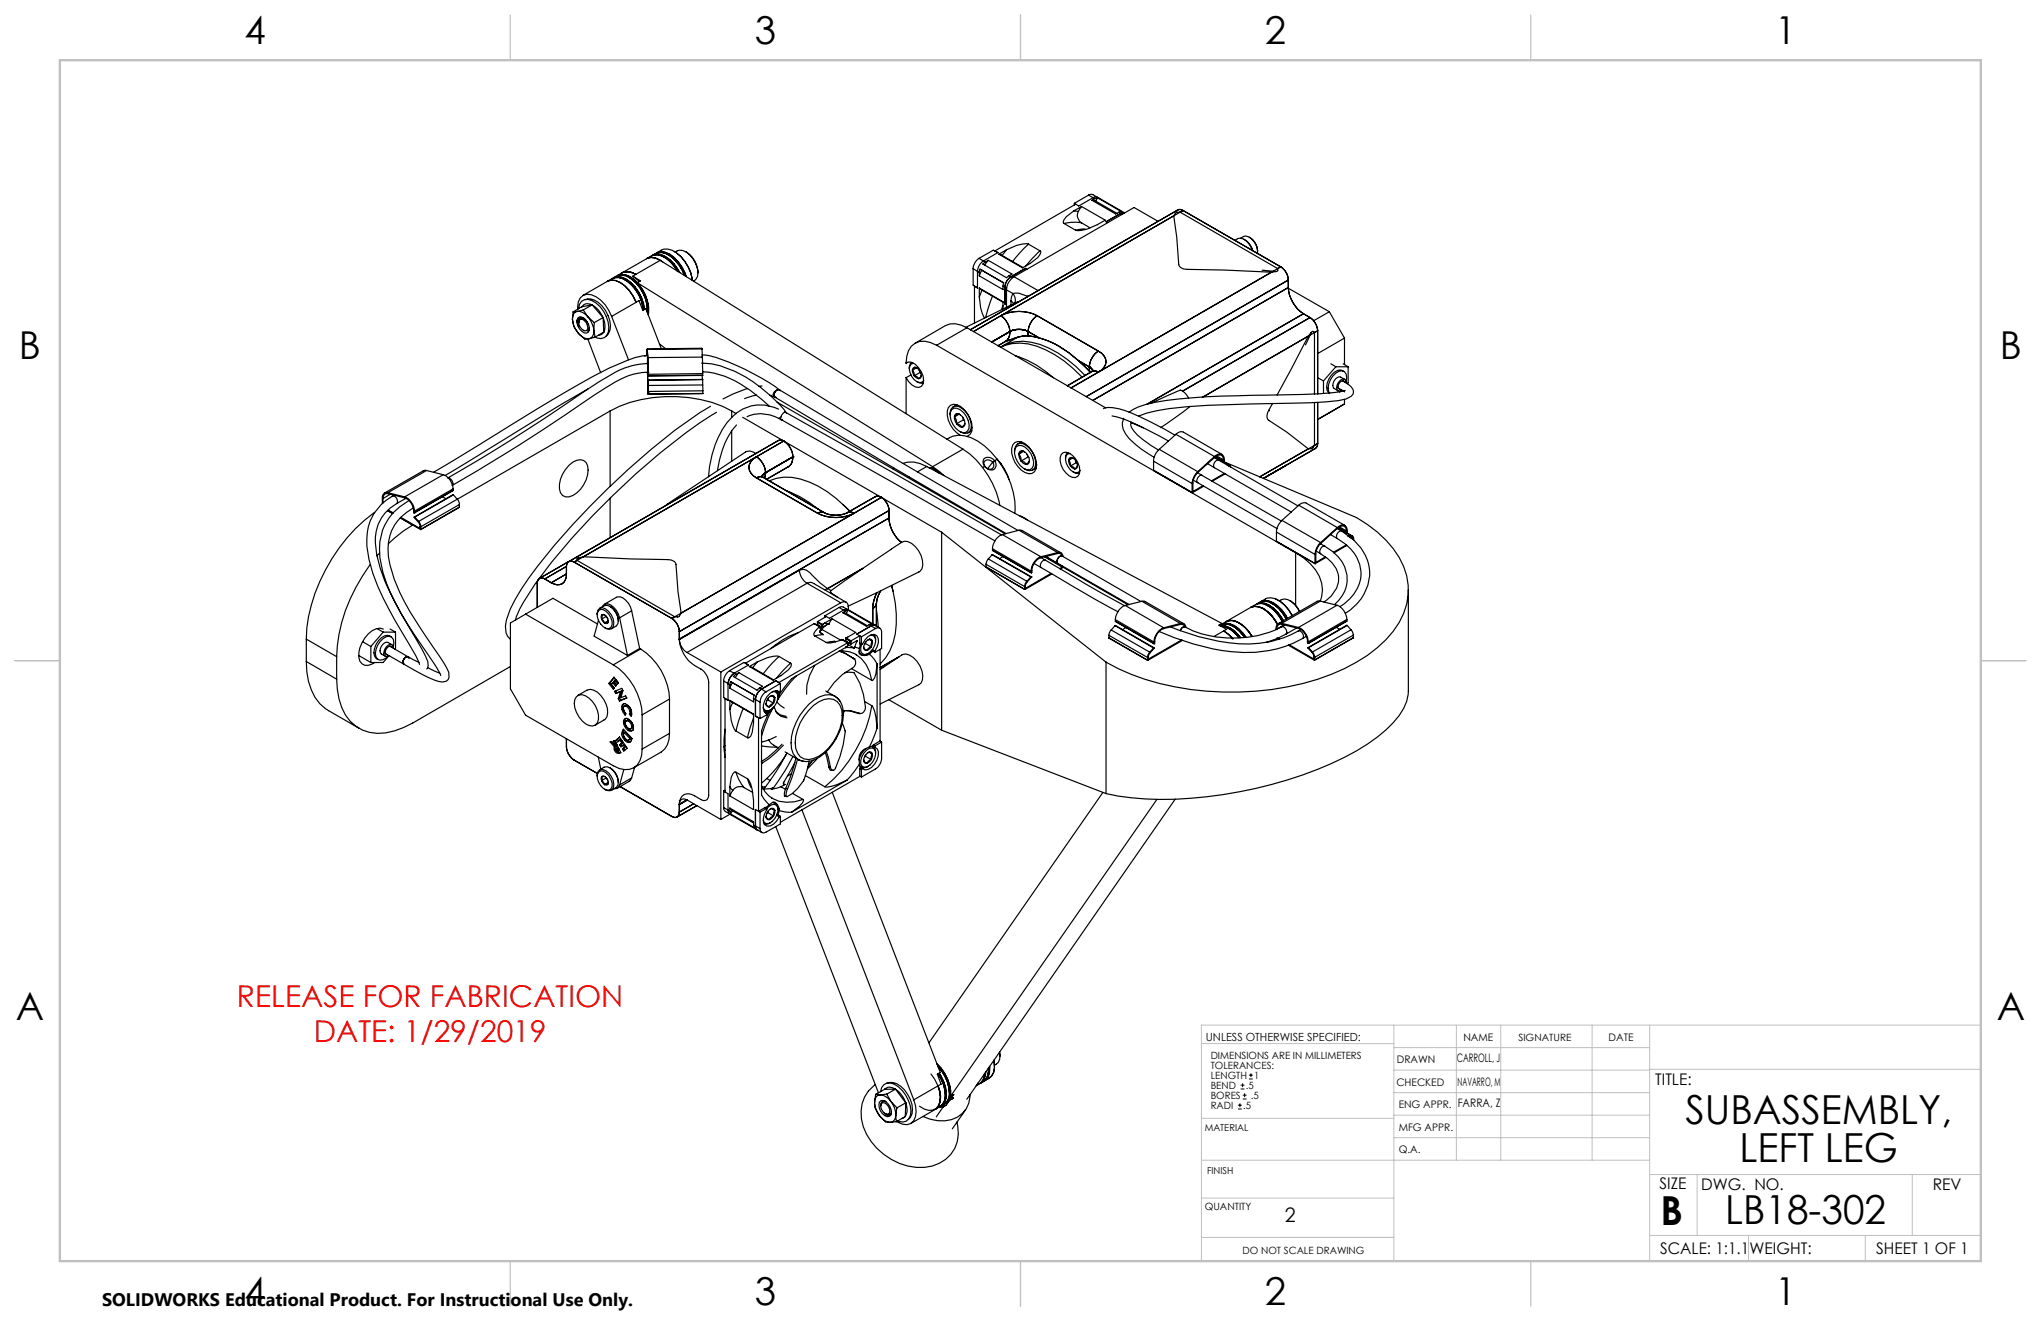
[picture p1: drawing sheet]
<svg xmlns="http://www.w3.org/2000/svg" width="432mm" height="279mm" viewBox="0 0 432 279" stroke-linecap="round" stroke-linejoin="round" font-family="sans-serif">
<defs><g id="words">
<g font-size="8.5">
<text x="356.6" y="237.7">SUBASSEMBLY,</text>
<text x="368" y="245.8">LEFT LEG</text>
<text x="351.3" y="259">B</text>
<text x="365" y="258.9">LB18-302</text>
</g>
<g font-size="8.1">
<text x="51.7" y="9.3">4</text>
<text x="159.7" y="9.3">3</text>
<text x="267.6" y="9.3">2</text>
<text x="375.6" y="9.3">1</text>
<text x="4" y="76">B</text>
<text x="423.1" y="76">B</text>
<text x="3.3" y="215.7">A</text>
<text x="422.4" y="215.7">A</text>
<text x="51.7" y="276">4</text>
<text x="159.7" y="276">3</text>
<text x="267.6" y="276">2</text>
<text x="375.6" y="276">1</text>
</g>
<g font-size="6.3" fill="#f00">
<text x="50.1" y="213.1">RELEASE FOR FABRICATION</text>
<text x="66.4" y="220.4">DATE: 1/29/2019</text>
</g>
<text font-size="4.2" x="271.8" y="258.5">2</text>
<text font-size="3.8" x="21.6" y="276.3">SOLIDWORKS Educational Product. For Instructional Use Only.</text>
<g font-size="3.4">
<text x="350.2" y="229.5">TITLE:</text>
<text x="351.1" y="251.6">SIZE</text>
<text x="359.9" y="251.6">DWG. NO.</text>
<text x="408.9" y="251.7">REV</text>
<text x="351.2" y="265.2">SCALE: 1:1.1</text>
<text x="370.1" y="265.3">WEIGHT:</text>
<text x="396.9" y="265.2">SHEET 1 OF 1</text>
</g>
<g font-size="2.5">
<text x="308.2" y="224.7">CARROLL, J</text>
<text x="308.4" y="229.6">NAVARRO, M</text>
<text x="308.4" y="234.2">FARRA, Z</text>
</g>
<text font-size="2.4" x="255.1" y="220.1">UNLESS OTHERWISE SPECIFIED:</text>
<g font-size="2.2">
<text x="309.6" y="220.2">NAME</text>
<text x="340.3" y="220.2">DATE</text>
<text x="295.5" y="224.9">DRAWN</text>
<text x="295.4" y="229.8">CHECKED</text>
<text x="295.9" y="239.1">MFG APPR.</text>
<text x="295.9" y="234.4">ENG APPR.</text>
<text x="295.9" y="243.9">Q.A.</text>
</g>
<g font-size="2.1">
<text x="321.2" y="220.2">SIGNATURE</text>
<text x="256.1" y="224">DIMENSIONS ARE IN MILLIMETERS</text>
<text x="256.1" y="226.1">TOLERANCES:</text>
<text x="256.1" y="228.2">LENGTH</text>
<text x="256.1" y="230.3">BEND</text>
<text x="256.1" y="232.4">BORES</text>
<text x="263.6" y="230.3">.5</text>
<text x="264.6" y="232.4">.5</text>
<text x="265.3" y="228.2">1</text>
<text x="256.1" y="234.5">RADI</text>
<text x="263" y="234.5">.5</text>
<text x="254.9" y="255.9">QUANTITY</text>
<text x="262.9" y="265.2">DO NOT SCALE DRAWING</text>
</g>
<g font-size="2">
<text x="254.9" y="239.1">MATERIAL</text>
<text x="255.4" y="248.3">FINISH</text>
</g>
</g></defs>
<path d="M261.9 234.6h.8M261.9 233.8h.8M262.3 233.4v.8M262.5 230.3h.8M262.5 229.5h.8M262.9 229.1v.8M262.9 232.4h.8M262.9 231.6h.8M263.3 231.2v.9M264.2 228.2h.8M264.2 227.4h.8M264.7 227v.8" fill="none" stroke="#000" stroke-width=".21"/>
<g fill="none" stroke="#c0c0c0" stroke-width=".21">
<path d="M294.9 216.8v49.9M308.1 216.8v28.6M317.5 216.8v28.6M336.8 216.8v28.6M349 216.8v49.9M419.1 216.8h-164.9v49.9M254.2 236.5h40.7M254.2 220.7h40.7M294.9 231.1h54.1M294.9 226.3h54.1M294.9 221.6h54.1M294.9 235.9h54.1"/>
<path d="M349 226.2h70.1M254.2 245.4h94.8M254.2 253.4h40.7M294.9 240.6h54.1M349 248.4h70.1M359.1 248.4v12.9M404.6 248.4v12.9M254.2 261.7h40.7M349 261.3h70.1M369.9 261.3v5.4M394.6 261.3v5.4"/>
</g>
<path d="M108 3.2v9.5M215.9 3.2v9.5M323.8 3.2v9.5M3.1 139.7h9.6M419.1 139.7h9.5M108 266.7v9.6M215.9 266.7v9.6M323.8 266.7v9.6" fill="none" stroke="#c0c0c0" stroke-width=".25"/>
<path d="M12.7 12.7h406.4v254h-406.4z" fill="none" stroke="#c0c0c0" stroke-width=".5"/>
<g fill="none" stroke="#000" stroke-width=".25">
<path d="M129.1 59.3a2.25 2.25 0 0 1 2.7-.4 8.4 8.4 0 0 1 4.3 6.7 7.9 7.9 0 0 0-5.3-6.9h-.8l-1.5 .8a2.65 2.65 0 0 1 2.8 .3 8.5 8.5 0 0 1 3.3 4.1M129.9 58.7a3.3 3.3 0 0 1 3.5 1.1 8.3 8.3 0 0 1 2.9 5.7M130.8 58.2a3.3 3.3 0 0 1 3.5 1.1 7.8 7.8 0 0 1 2.7 7M131.6 57.7l-1 .6a3.7 3.7 0 0 1 4.3 1.5M131.7 57.7a2.73 2.73 0 0 1 2.8 .3M132 57.6a2.69 2.69 0 0 1 2.5 .5 2.85 2.85 0 0 0-2.9-.4M133.1 58.7a8.3 8.3 0 0 1 3.8 7.3 8.2 8.2 0 0 0-4.3-7.5 2.66 2.66 0 0 0-2.8 .3 2.73 2.73 0 0 1 2.7 .2 8.6 8.6 0 0 1 3.8 6.4M133.9 58.4l1.4 1.1M133.9 58.4l1.6 1-.7 .4M134.5 58l-.6 .4M134.8 59.8a8.3 8.3 0 0 1 2.4 6.8M134.8 59.8l62.5 38.9"/>
<path d="M137.4 54.5a2.17 2.17 0 0 1 2.7-.3 7.4 7.4 0 0 1 3.2 3.2M138.2 53.9a3.3 3.3 0 0 1 3.5 1.1l.9 .9M138.5 53.8a2.84 2.84 0 0 1 3.4 .4 9 9 0 0 1 3 4.1M139.1 53.4a3.4 3.4 0 0 1 3.5 1.1 9 9 0 0 1 2.5 4M139.7 55.1a2.73 2.73 0 0 0-2.9-.4l-5.1 3M139.7 55.1l-5.2 2.9M139.7 55.1l64 39.9M140.2 55.4a3.2 3.2 0 0 0-3.4-.7 3.1 3.1 0 0 1 4.2 0l1 .8 1.3 1.8M142.6 55.9l1.1 1.7M142.7 55.9l1.1 1.7M142.7 55.9a5.1 5.1 0 0 0-3.7-2.2l-.9 .3a2.84 2.84 0 0 1 3.8 .2 9 9 0 0 1 2.9 4.1M142.7 53.2a8.7 8.7 0 0 1 3.8 6.1 8.5 8.5 0 0 0-4.3-6.4 2.88 2.88 0 0 0-3.3 .6 2.73 2.73 0 0 1 2.8 .2 8.9 8.9 0 0 1 3.5 4.8"/>
<path d="M142.9 53.3a1.85 1.85 0 0 1 2.3 0 5.5 5.5 0 0 1 2.4 5.2l-.4 .6-.5 .4M145.1 53.2a5.4 5.4 0 0 1 2.6 4.5M205.9 56.8v3.5l.9 .6M205.9 56.8l.9 .6M206.8 57.4l.4 .2M206.8 57.4v3.5l-.6-.4M207.1 54.6a2.78 2.78 0 0 0-1.2 2.2M207.1 54.6l1 .6M207.2 57.6v.7M207.2 58.3l5 2.9v-.7M207.3 56.9l5 2.9-.1 .7M207.3 56.9l-.1 .7"/>
<path d="M207.3 56.9l.4 .2-.5 1.2M208.1 55.2a2.85 2.85 0 0 0-1.3 2.2M208.1 55.2l.4 .2M208.5 55.4l-.6 .4 5 2.9 .6-.4M209.1 55.1l-.8 1M209.1 55.1l5 2.9-.6 .3M209.1 55.1l-.6 .3M210.5 53.1l.6 .3-3 1.8M210.5 53.1h.1M211.1 53.4l-1-.5-3 1.7M211.3 53.8l5.1 2.8M213 52.8l-1 1.2"/>
<path d="M213 52.8l-1.7 1M213.5 58.3l.4 .2M213.9 58.5a2.85 2.85 0 0 0-1.3 2.2M213.9 58.6a2.57 2.57 0 0 0-1.3 2.1M213.9 58.6l.3 .1M214.5 58.5a3.5 3.5 0 0 0-1.6 2.8M214.5 58.5l5.1 3M216.9 56.8l-3 1.7M216.9 56.8h.1M216.9 56.8l.3 .2-.3-.2-3 1.8M217.6 51.6h-.1a4.5 4.5 0 0 0-2.4 .3l-2.1 .9M217.6 51.6l-1.9 2-1.5 1.7"/>
<path d="M217.6 51.6l2.4 1.5M220 53.1l.2 .2-.6 1.2-1.6 1.2-1.7 1-5-2.9M220 53.1l-3 3.2M225.1 47.3l2.4 1.4M227.2 44.6l-1.6 1.3-.5 .6-.2 .5 .2 .3M227.2 44.6l.9 .1M227.3 43v.4M227.3 43l.3 .2M227.6 43.2l-17.1 9.9M228.1 44.7a1.77 1.77 0 0 0 .7 2.4M228.8 43.7l5 2.9a10.2 10.2 0 0 1-6 2.2l-.3-.1M228.8 47.1a9.9 9.9 0 0 0-3.7 .2"/>
<path d="M228.8 43.7l-.7 1M228.8 43.7l-1.6 .9M228.8 47.1l1.8 1.1M229.6 48.4l-2.1 .3M230.3 41.3l.7-.2 1 .5M230.3 41.3l-3 1.7M230.3 41.3l.9 .5M231 42.4l.8 .1M231 42.4l5 2.9 .7-.4M231.3 41.8l.5-.2 .4 .1 5.7 3.3-.8 .2M231.3 41.8l-3.1 1.8-.6-.4M231.3 41.8l.4 .2"/>
<path d="M231.7 42l-.7 .4M231.8 42.5l4.5 2.6M232.2 41.8l-.5 .2M232.2 41.8l5 2.9-.5 .2M232.2 41.8l-.4 .7M236.7 44.9l.4 .3M237.1 45.2l-3.1 1.7 .4 .2M237.1 45.2l-3.1 1.7M237.1 45.2l.2 .2M237.9 45l-.8 .2M245 46.8l-5.1-2.9-25.4 14.6M248.3 45.6l.7 4.6 .4 5.7a1.62 1.62 0 0 0 1.8 1.1l7.8 .1 10 .5 1-.2"/>
<path d="M248.3 45.6l-42.3 24.5M249.7 44.9h-.7l-.7 .7M249.7 44.9l20.6 11.9M250.3 44.5l-.6-.2-.5 .1-43.9 25.3M250.3 44.5l-38.6 22.3M250.3 44.5l20.7 11.9M250.3 44.5l-.6 .4M261.2 50.8a1.73 1.73 0 0 1 2.6 .3l.6 .7 .6 1.2M262.5 50.4a1.51 1.51 0 0 1 2.3 .1 3.6 3.6 0 0 1 1.2 3.1M263.1 50.6a3.6 3.6 0 0 1 1.9 2.4M264.3 50.2a3.5 3.5 0 0 1 1.8 3M267 57.1l3 .3"/>
<path d="M270.3 56.8v.5l-.3 .1M271 56.4a3.5 3.5 0 0 1 1.6 2.8M271 56.4l-38.6 22.3M271 56.4l-.7 .4M272.6 59.2v1.6M272.6 59.2l-42.8 24.7M121.1 67.6a5.3 5.3 0 0 0 1.3 2.9M121.1 67.6l.3 1.4 1 1.5M121.2 66l-.1 1.6M122.1 65.9a1.51 1.51 0 0 0-1 1.7M122.1 65.9a2.64 2.64 0 0 1 2.3 1.1M122.1 65.9l-.9 .1"/>
<path d="M122.2 65.4a2.44 2.44 0 0 1 1-2.8 2.44 2.44 0 0 1 2.9 .2 7.9 7.9 0 0 1 3.3 4.1M122.3 67.2a1.3 1.3 0 0 1 1.8 .7 2.16 2.16 0 0 1 .4 2.3 1.28 1.28 0 0 1-1.9-.6 2.1 2.1 0 0 1-.3-2.4zM122.4 70.5a2.64 2.64 0 0 0 2.2 1.1M122.4 65.3a1.87 1.87 0 0 1 .9-1.7 1.87 1.87 0 0 1 1.9 0 6.7 6.7 0 0 1 3.5 6.5 1.83 1.83 0 0 1-2.9 1.2M122.4 70.5l1.3 1.2 .9-.1M122.4 68.2h.1M122.5 67.7l-.1 .1M122.7 67.6a1.25 1.25 0 0 1 1.5 1.2l.1 .8-.2 .3a1.27 1.27 0 0 1-1.6-1.2v-.8zM122.7 67.1l-.3 1M122.8 67.5l-.2 .2-.2 .5a.71 .71 0 0 1 .4-.8 .71 .71 0 0 1 .8 .1l.6 .6M122.8 67.5a.85 .85 0 0 1 1.2 .2M122.9 67.3h.6a.95 .95 0 0 0-1.2 .2 .95 .95 0 0 0-.1 1.1l.2 .5-.1-1"/>
<path d="M123.1 64.9l-1.9 1.1M123.3 62.5l5.2-3a3.3 3.3 0 0 1 3.7 1l1.7 2.2 .6 1.3M123.4 65.5l1 1.5M123.4 65.5l-1.3 .4M123.4 69.8l.2 .2M123.8 63.4a3.1 3.1 0 0 1 3.6 1.3 6.7 6.7 0 0 1 1.7 5l-.3 .8-.5 .6M124.4 67a5.3 5.3 0 0 1 1.2 2.9M124.4 67l1.3 1.2M124.4 71.7l2.7 7.1M124.7 69.3l-.1 .5-.4 .2M125.2 64.5a1.47 1.47 0 0 0-2.1 .4M125.2 64.5l-2.1 .4"/>
<path d="M125.2 64.5h.1M125.3 64.5l-1.9 1M125.3 64.5h.1M125.3 64.5a5.2 5.2 0 0 1 2.3 2.6M125.3 64.5l2.3 2.6M125.6 69.9a1.51 1.51 0 0 1-1 1.7M125.6 69.9l.3 1.4M125.7 68.2l-.1 1.7M125.9 71.3l-1.3 .3M127.6 67.1v.1M127.6 67.2a3.7 3.7 0 0 1 .1 3M127.6 67.2l-1.9 1"/>
<path d="M127.6 67.2h.1M127.6 67.2l.1 3M127.7 70.2l-.3 .5-.8 .2M127.7 70.2h.1M127.7 70.2l-1.8 1.1M129.4 66.9l3.6 9.2M134.5 64l-5.1 2.9M134.5 64l.7-.4 .8 2.1 .6-.4 3.3 8.5M136.9 75.2a20.2 20.2 0 0 0-8 2.7 486.5 486.5 0 0 0-31.3 18.5l-5.8 3.5M136.9 73.9v-.1v1.4M136.9 73.8l11.6-.1v.1M136.9 75.2l.1 1.8"/>
<path d="M136.9 75.2h.1M136.9 73.9l.2 1.7M137 74.9l-.1-.9 .2 5.5M137 78.7l.1 4.7M137 75.1l-.6 .2M137.1 76.9a14.8 14.8 0 0 0-6.8 1.8 178.7 178.7 0 0 0-14 9l-11.9 7.7-9.7 5.7M137.1 75.6v3.6l11.6-.2M137.1 76.9v1.8M137.1 76.9h.1M137.1 78.7a13.5 13.5 0 0 0-6.9 2.1l-4.4 2.7a417.8 417.8 0 0 1-30.2 19.2M137.1 78.7h.1M137.1 79.3v.2"/>
<path d="M137.1 64.1l.1 .8-.1 1.5M139.5 72.7l1.3 1M148.4 76.8a18.9 18.9 0 0 1 10.9 4 29.9 29.9 0 0 1 7.1 6.6M148.5 75.1a13.1 13.1 0 0 1 5.6 1.5l5 2.3a30.3 30.3 0 0 1 6 3.8M148.5 73.8l-11.6 .1M148.5 73.8l.1 1.7M148.6 79.4v.9M148.6 75.5l.1 3.5M148.6 75.5l-11.5 .1M148.7 78.6a18 18 0 0 1 10 3.9l4 3.4M148.7 79.4h.1M148.7 79.4l-11.6 .1"/>
<path d="M148.7 79v.4M191.7 76.8a1.99 1.99 0 0 1 2.6 1 3.7 3.7 0 0 1 1 3.4l-.4 .5a2.08 2.08 0 0 1-2.6-.9l-.6-.9M191.7 79.9v7.6M192 76.6l-.3 .2M192.7 79.3l-1 .6M192.9 76.7a1.47 1.47 0 0 0-.5 1.3M193 78.3l.4 1.2M193 78.3l.4 .5v.7M193.3 76.8l-.5 .2a2.1 2.1 0 0 0 .1 2.7 1.81 1.81 0 0 0 2.3 1.1l.2-.3M193.4 79.5l.5 .4 .5 .2M193.4 79.5l.6 .2 .4 .4M193.6 77.7a.55 .55 0 0 0-.6 .6"/>
<path d="M193.6 77.7l.4 .2 .5 .4M193.6 77.7l.5 .2M193.6 77.7l-.6 .6M193.9 77.8l-.9 .5M194.5 78.3l.3 .6 .1 .6M194.5 78.3l.2 .5M194.7 78.8l.1 .1M194.7 78.8l-1.3 .7M194.9 79.5a.49 .49 0 0 1-.5 .6M194.9 79.5l-.5 .6M198.2 73a4.3 4.3 0 0 0-5.4 .2 6 6 0 0 0-1.1 3.6M198.2 73l75.9 43.9"/>
<path d="M204.6 69.3a4.6 4.6 0 0 0-4.6-.4l-6.4 3.7M204.6 69.3l-6.4 3.7M204.6 69.3l29.3 17M206.2 60.5v7.8M206.2 60.5h.1M207.2 62.8a7.8 7.8 0 0 0 1.1 4.5M207.2 60.9l5 3M207.2 60.9v1.9M207.2 60.9l5 2.9v1.5M207.8 61.3l-.6 1.5M210 62.7l-1.5 4.5M211.7 66.8a8.5 8.5 0 0 1 7.7 0"/>
<path d="M211.7 66.8a4.3 4.3 0 0 1 1.9 3.3M212.2 64.6l-.3 .9M212.2 60.5l.4 .2M212.6 60.7v3.6M212.6 64.3l.3 .2M212.6 60.7v3.5l.3 .2M212.6 60.7l.4 .2M212.7 64.2l-.1 .1M212.7 72.2h.1M212.7 72.2l-1.6 .9M212.9 61.3l1.4 .8M212.9 61.3v3.7"/>
<path d="M213.6 70.1h.1M213.6 70.1a4.3 4.3 0 0 1 3.9 0M213.6 70.1l-.1 1.2-.8 .9M213.6 70.1l-3.8 2.3M213.9 63.7l.6 .5M213.9 63.7v.8M214.3 62.1l1.3-.1 1.7 .7M214.3 62.1l-.3 .7-.1 .9M214.3 62.1a2.04 2.04 0 0 1 .4 2M214.8 75.2a20.5 20.5 0 0 1 8.1 4.7M215.3 71.3l-3.3 1.9M215.6 63.8l-11.2 5.4"/>
<path d="M217.3 62.7h.2M217.3 62.7v.1M217.5 71l-1.2 .1-1.3 .3-2.2 .8M217.5 71l2.4 .5M217.5 70.1v.9M217.5 70.1h.1M217.5 70.1l2.4 1.4M219.4 66.8a4.3 4.3 0 0 0-1.9 3.3M219.4 66.8l13 7.5M219.9 71.5l1.4 .4a19.7 19.7 0 0 1 6.8 4.3M228.1 76.2l2.4 2.4M228.1 76.2l2.4 1.4"/>
<path d="M229.6 79.4a25.1 25.1 0 0 0-9.6-6.6 9.3 9.3 0 0 0-8.3 .6 10.6 10.6 0 0 1 9.6 .6 24.7 24.7 0 0 1 7.6 5.8M230.5 77.6v1M230.5 77.6h.1M230.5 77.6l.7 .9M230.5 78.6l.1 .2M230.5 78.6l.2 .2M231 78.6a1.42 1.42 0 0 1 1.4 .1M231 78.6l-5.2 3M231.4 78.4l-.4 .2M232.4 74.3a2.33 2.33 0 0 1 1.6 2.2 2.33 2.33 0 0 1-1.6 2.2M232.4 74.3a4.3 4.3 0 0 0-1.9 3.3M232.4 78.7l-5.8 3.4"/>
<path d="M272.6 60.8a7.2 7.2 0 0 0 3.2 5.6M272.6 61l8.6 4.9M272.6 60.8l-41.4 23.9M275.8 66.4l1.3 .8M275.8 66.4l-33.2 19.1M277.1 67.2a3.7 3.7 0 0 1 1.7 2.8M277.1 67.2l-26.9 15.5M277.4 70.3l.2-.2 .5 .2M277.4 70.3l-.6 .8-6.6 12.4M277.4 70.3l-1.2 2.7M278.1 70.3v13M278.8 70v13.3"/>
<path d="M278.8 70l-.7 .3M278.8 70l-24.3 14M278.9 80l1.1 .6M281.2 65.9l-3.3 1.9M281.2 65.9l3.2 5.6M281.6 76.9l1 .7M282.6 77.6l-2.6 3M282.6 77.6h2.6M284.2 76.9l1 .7M284.3 78.6a1.48 1.48 0 0 0-2 .1 4.1 4.1 0 0 0-1.5 3.9l.4 .6M284.4 71.5l-5.6 3.3M284.4 71.5v5.6"/>
<path d="M285.2 77.6v3.4l-.2 .2M90.2 99.5l-.7 .1-8.1 4.7M90.2 99.5l-8.1 4.7M90.2 99.5l3.6 .9M120.4 98.4a2.89 2.89 0 0 1 3.1-1 2.62 2.62 0 0 1 .8 3 6 6 0 0 1-3.9 4.7 1.66 1.66 0 0 1-2-1.7 6.3 6.3 0 0 1 2-5zM124.4 82.3a395.9 395.9 0 0 0-20 12.1l-10.2 6.2M129.1 86.9a28.5 28.5 0 0 1 25.7 0M129.1 86.9l-32.3 18.7M129.1 86.9v16M137.1 80.4v3M137.1 80.4h.1M137.1 83h.1"/>
<path d="M137.1 81.5v1.3l11.6-.1M137.1 80.4v1.1M148.7 81.4v1.3M148.7 80.3l-11.6 .1M148.7 81.4l-11.6 .1M148.7 80.3v1.1M148.7 83.2l-11.6 .2M148.7 82.7v.5M148.7 83.2l-11.6 .1M150.3 85.9a102.9 102.9 0 0 0-17.3 13.3 147.4 147.4 0 0 0-22.7 25.4 18.8 18.8 0 0 0-3.4 7.9l.2 1.4 .3 .7 .6 .6M151.6 87.2a117.4 117.4 0 0 0-22 17.6 140.6 140.6 0 0 0-16.4 18.7 24.2 24.2 0 0 0-4.2 7.7M154.8 86.9l1 .6"/>
<path d="M154.8 86.9v1.4M154.8 91.1v6.5M155.8 89.9a17.4 17.4 0 0 0-4 9.7M157.1 88.3l42.1 24.3M158 88.2a7.4 7.4 0 0 1 7.3 .6M158.2 82.2l-3.1 1.1-2.1 1.1M159.9 95.9a1.9 1.9 0 0 0-2.2-.3l-16.7 11.1M160 83.6l-2.5 .7M160 96.6a2.35 2.35 0 0 0-1.6 2.2 2.35 2.35 0 0 0 1.6 2.3M160 96.6a4.3 4.3 0 0 1 2 3.4M160 96.6l-38.5 22.3M161.2 81.6l-.6 .1"/>
<path d="M162 100h.1M162 100l-.4 .2-.4 .6M162 100l-.3 1.1M162 100l-.3 1.2M162.9 83.6l1 .4M164 82.8a.81 .81 0 0 0-.3 1M164 84h.2M164.3 82.5h.6M164.3 82.5l-.2 .3a.93 .93 0 0 0-.2 1.2M164.4 85.1l48.3 27.8M164.7 86.5a8.5 8.5 0 0 0-10.9 2.9 21.4 21.4 0 0 0-3.9 11.5M164.9 88.3l.2 .3"/>
<path d="M164.9 82.4l26.3 15.7 24.2 14.1M165 82.5a.7 .7 0 0 0-1.1 .5 .8 .8 0 0 0 0 1l24.8 14.7 24.2 14.2M165.1 88.4l.2 .4M165.3 88.8l45.2 25.6M165.8 93.3l-.6-.2-.5 .1-44.4 25.6M165.8 93.3a4.3 4.3 0 0 1 1.9 3.3M165.8 93.3l-42.4 24.5M166.1 87.1l23 13 22.8 13M166.2 87.2a1.28 1.28 0 0 0-1 1.6l.3-.1M167.7 96.6h.1M167.7 96.6l-.2 1.2-.5 .8-4.8 2.8M167.7 96.6l-5.7 3.4"/>
<path d="M189.2 99l-.3 .2M191 98a5.8 5.8 0 0 1 5.1 .7M194 80.7a1.6 1.6 0 0 0 1.4 .3M196.1 98.7l62.4 33.2-.6 .3 1.6 .9-.6 .4M196.1 98.7l-2 1.1M196.5 98.9a2.46 2.46 0 0 1 2.1 1.1 2.61 2.61 0 0 0-2.1-1.1zM196.6 99a2.36 2.36 0 0 1 1.7 .9M197.3 98.7l2.4 1.9M200.3 92.9a4.9 4.9 0 0 1 5.2-.3 14.1 14.1 0 0 1 5.5 4.5M201 87.7a1.47 1.47 0 0 1 .7-1.7 1.47 1.47 0 0 1 1.9 .4 4.8 4.8 0 0 1 1.9 4.2 1.45 1.45 0 0 1-2.5 .7M201.4 86.6a1.75 1.75 0 0 1 2.5 .7 4.1 4.1 0 0 1 1.1 3.3l-.3 .6a1.75 1.75 0 0 1-2.5-.6 4.1 4.1 0 0 1-1.2-3.4zM201.9 88.2l.1 .5 .4 .9"/>
<path d="M201.9 88.2a1.68 1.68 0 0 1 .5 1.4M202.4 89.6a1.46 1.46 0 0 0 1.1 .7M202.4 89.6l.6 .3 .5 .4M202.4 85.6l-.8 .4M202.5 87.5a.61 .61 0 0 0-.6 .7M202.5 87.5l.5 .1 .7 .6M202.5 87.5l.7 .2M202.5 87.5l-.6 .7M202.9 87.6l-1 .6M203.1 92a5.3 5.3 0 0 1-2.5-5.8 1.71 1.71 0 0 1 2.6-.2 5.5 5.5 0 0 1 2.4 5.3l-.4 .6-.6 .4M203.7 88.2l.4 .9v.5M203.7 88.2l.1 .6"/>
<path d="M203.7 95a18.7 18.7 0 0 1 7.8 11.9M203.7 95l-6.4 3.7M203.8 88.8l.2 .1M203.8 88.8l-1.4 .8M204.1 89.6a.61 .61 0 0 1-.6 .7M204.1 89.6l-.6 .7M205.6 91.1l-.8 .4M208.3 98.6l.1 .1M208.3 98.6l-.4 .3M210 97.8a.89 .89 0 0 1 0 1.2 .89 .89 0 0 1-1.3 0l-.3-.3M210 97.8h.1M210 97.8a.95 .95 0 0 0-1.1-.5 .95 .95 0 0 0-.7 1l.2 .4"/>
<path d="M210 97.8l-1 1.3M210.4 97.4a1.47 1.47 0 0 0-2.3-.2l-.1 .9 .3 .5M210.4 97.4a1.17 1.17 0 0 1 0 1.7 1.17 1.17 0 0 1-1.7 0l-.4-.5M210.4 97.4h.1M210.4 97.4l-.4 .4M211 97.1a16.6 16.6 0 0 1 3.7 11.5M211 97.1l-.6 .3M211.1 97.3l.6 .7M211.7 98l.8 1.2 1 2.2M211.7 98h.1M214.6 95.6a2.26 2.26 0 0 1 .6-1.6 2.12 2.12 0 0 1 2.7 .9 4.2 4.2 0 0 1 .9 4.2 1.58 1.58 0 0 1-2.1 0M214.7 93.6a2.38 2.38 0 0 1 2.9 .9 5.3 5.3 0 0 1 1.6 4.7 1.47 1.47 0 0 1-2.3 .7 5.6 5.6 0 0 1-2.9-5.1l.3-.7z"/>
<path d="M215 94.5a1.75 1.75 0 0 1 2.5 .6 4.1 4.1 0 0 1 1.1 3.4l-.3 .6a1.77 1.77 0 0 1-2.5-.6 4.1 4.1 0 0 1-1.1-3.4zM215.5 96.1l.2 .7 .3 .7M215.5 96.1a1.88 1.88 0 0 1 .5 1.4M216 97.5a1.4 1.4 0 0 0 1.1 .7M216 97.5l.7 .2 .4 .5M216.1 93.5l-.8 .4M216.2 95.4a.61 .61 0 0 0-.7 .7M216.2 95.4l.4 .1 .7 .6M216.2 95.4l.6 .2M216.2 95.4l-.7 .7M216.6 95.5l-1.1 .6M217.3 96.1l.4 .7 .1 .7"/>
<path d="M217.3 96.1l.2 .6M217.5 96.7l.2 .1M217.5 96.7l-1.5 .8M217.8 97.5a.61 .61 0 0 1-.7 .7M217.8 97.5l-.7 .7M219.3 99l-.8 .4M224.5 96.1a1.5 1.5 0 0 1 2.4 .2 4.3 4.3 0 0 1 1.5 4 1.31 1.31 0 0 1-2.2 .3 4 4 0 0 1-1.7-4.5zM225.9 95.7a1.51 1.51 0 0 0-.5 1.3M226.1 97.4l.1 .5 .3 .7M226.1 97.4l.3 .5 .1 .7M226.3 95.9l-.5 .2a2.13 2.13 0 0 0 .2 2.6 1.83 1.83 0 0 0 2.2 1.2l.3-.3M226.5 98.6l.3 .3 .6 .3"/>
<path d="M226.5 98.6l.5 .1 .4 .5M226.6 96.8a.5 .5 0 0 0-.5 .6M226.6 96.8a1.75 1.75 0 0 1 1.3 1.8M226.6 96.8l.5 .2M226.6 96.8l-.5 .6M226.9 96.9l-.8 .5M227 99.8a1.47 1.47 0 0 0 1.4 .2M227.5 97.4l.2 .5M227.7 97.9h.1M227.7 97.9l-1.2 .7M227.9 98.6a.5 .5 0 0 1-.5 .6M227.9 98.6l-.5 .6"/>
<path d="M233.4 86.4a4.6 4.6 0 0 1 3.3 .1 55 55 0 0 1 11.9 5.5M235.3 88a23.6 23.6 0 0 1 7.3 2.8l4.6 2.5M237.7 88.5a3.2 3.2 0 0 0 .5 3.3 19.1 19.1 0 0 0 6 4.9M239.3 89.4l2.6 1.1M239.3 89.3a1.66 1.66 0 0 0 .7 2 19.7 19.7 0 0 0 5.1 3.9M244.1 99.4l8.1 4.8M244.1 97.5l8.1 4.8M244.1 97.5v1.9M245.3 95a3.4 3.4 0 0 0-1.2 2.5M245.3 95l8.1 4.8M248.8 91.9a1.4 1.4 0 0 1 1.6-.5l8.2 4.7M248.8 91.9l8.1 4.7"/>
<path d="M248.8 91.9l-3.5 3.1M251.5 84.2l-.2-.3a2.99 2.99 0 0 0-1.6-1.4l-6.1 2.8M251.7 86l-6.1 4.4M253.4 100l.9 .5M253.4 99.8a3.8 3.8 0 0 0-1.2 2.5M255.5 98.1l1.4 .8M256.9 96.8l.9 .5M256.9 96.6a1.14 1.14 0 0 1 1.1-.6 1.14 1.14 0 0 1 1 .8l-.1 .8M256.9 98.9l16.3 9.4M256.9 96.6l-3.5 3.2M257 96.7l2.9 1.6M257.1 96.6l1.7 1"/>
<path d="M257.4 96.4l1.4 .9M257.8 97.3a1.06 1.06 0 0 0-.9 1.6M257.8 97.3l16.8 9.7M258.8 97.6h.1M258.8 97.3a.9 .9 0 0 0-.4-1 .9 .9 0 0 0-1.1 .1l-3.9 3.5a3.2 3.2 0 0 0-1 2.3v1.7M258.8 97.3v.3M258.9 97.6l-1.8-1 3 1.8M258.9 97.6l28.1 11.9a22.6 22.6 0 0 1 10 10.3 13.3 13.3 0 0 1-2.3 13.7 30.1 30.1 0 0 1-13 9.1 61.4 61.4 0 0 1-42.4 0l-2.7-1.2-2.6-1.3M258.9 97.6h.1M259.6 98.3h.3M259.9 98.3l.3 .1 .1 .4M259.9 98.5l.2 .1"/>
<path d="M268.4 86.8a1.59 1.59 0 0 0 0 2.1l3.8 2.5 4.6 3.5h.8l.5-.7M268.4 86.8l.2 .1M269.2 85.4l-.8 1.4M272.1 98.4h.1M278.1 85.1v9.1M278.8 93.8l-.2 .6-.3 .5-11 6.3M278.8 85.1v8.7M278.8 93.8l-.7 .4M278.8 93.8l-12.3 7.1M280 80.6v2.6M283.1 82.1l1.1 .6M283.7 82.6l-.3 .3"/>
<path d="M284 80.5a4.3 4.3 0 0 1 2.3 2.3l-.1 .6-.3 .4-1.1 .6a54.2 54.2 0 0 1-10.9 .9l-9.4 .1a114.7 114.7 0 0 0-19.7 1.5l-2.2 .5-1.7 .6M284.4 80.8l-.1-.2a1.13 1.13 0 0 0-1 1.7h.2M284.4 82.6v.3M284.4 84.5v.9l-5.6 3.3 2.4-1.4M284.5 80.2l-.9-.4a1.59 1.59 0 0 0-1.3 2.4l.8 .5M284.6 82.6a18.7 18.7 0 0 1-5.4 .7l-3.6 .1a375.7 375.7 0 0 0-26.2 1 28 28 0 0 0-9.7 2.2l-.8 .6M284.8 80.8a2.22 2.22 0 0 0-.4-2.2 1.92 1.92 0 0 0-2.4 1 3.3 3.3 0 0 0-.7 3.5M284.8 81l-.1-.5-.2-.3a1.62 1.62 0 0 0-1.4 2.5l.7-.2-.2 .3M78.3 119.4a35.3 35.3 0 0 0-7.1 19.5M79.3 108.4a36.6 36.6 0 0 0-14.4 24.5l-.1 2.3M80.3 116.9l-.5 .7M81 105.4a.9 .9 0 0 1 1.1-1l3.6 .9a3.6 3.6 0 0 1 1.9 3.2"/>
<path d="M81 105.4v1M82 108l1.1 .6M82.1 104.2a.94 .94 0 0 0-1.2 1.1v1.2M82.1 104.2l3.5 .9M82.1 107.9l1.1 .6M82.6 104.5l-1.6 .9M83 105a10.5 10.5 0 0 0-5.4 10.5 41.5 41.5 0 0 0 5.8 15.5l3.2 5.3a17 17 0 0 1 2.2 4.2M83 105a1 1 0 0 1 1 .4 1 1 0 0 1-.1 1.1M83.4 104.7l-.4 .3M83.9 106.5a8.6 8.6 0 0 0-4.5 8.3 29.8 29.8 0 0 0 3.9 12.1l3 5.4a48.2 48.2 0 0 1 4.2 7.6l.1 .9-.3 .7M84.8 109.4l4 2.3M85.6 105.1a3.5 3.5 0 0 1 2.1 3"/>
<path d="M85.9 105.4l-2 1.1M86.6 105.8a11.5 11.5 0 0 0-6.2 12.1 36.8 36.8 0 0 0 6 14.3l5.9 8.8 .9 1.9M87.5 107.4a9.9 9.9 0 0 0-5 12 44.3 44.3 0 0 0 6.6 13.8l4.8 7 1 2 .1 1.1a1.46 1.46 0 0 1-2.1 .8 31.5 31.5 0 0 1-7.5-3.6M87.6 108.5h.1M87.6 109.4l1.1 1.3 .2 1M87.6 109.4h.1M87.7 108.4l-.1 .1M87.7 109.4h.1M87.7 108.1v.3M87.7 109.4l.9 .9M88.6 110.3l.4 1.1M88.9 111.7h-.1"/>
<path d="M89 112l-4.3-2.5 2.6 1.6-1.9 1.2-3.3 2.7M89 111.4v.6M93.6 105.1l.7 .4M93.8 100.4a3.3 3.3 0 0 1 2 3M93.8 100.4l-8.2 4.7M94.8 101.1a1.18 1.18 0 0 1 .9 1.5M95.8 103.7l-8.1 4.8M95.8 103.4l-8.1 4.7M95.8 103.4v.3M95.8 103.7l-8.1 4.7M95.9 104.7l-8.2 4.7M95.9 104.7l.8 .9"/>
<path d="M96.7 105.6l.4 .5 .1 .6M96.7 105.6l-8.1 4.7M97.2 107.2l-8.2 4.8M97.2 106.7l-8.2 4.7M97.2 106.7v.5M119.8 119.8v1.6M119.8 119.8l-4.5 2.6M120.3 118.8l-6.2 3.5M121.5 118.9a.99 .99 0 0 0-1.2-.1 .99 .99 0 0 0-.5 1M121.5 118.9l20.6 11.9M122.1 118.5l-.6 .4M122.1 118.5l20.7 12"/>
<path d="M123.4 117.8l10 .4 7.8 .2a1.61 1.61 0 0 1 1.8 1l.4 5.8 .7 4.5M123.4 117.8l-1.2 .3-.1 .4M129.1 105.4v8.3M141.4 106.6l-.6 .3M160 101.1l13 7.4M161.1 100.7l.3 .2M161.4 100.9a1.48 1.48 0 0 0-1.4 .2M161.4 100.9l12.9 7.5M162.7 101.7a10 10 0 0 1 8.5 .3 24.1 24.1 0 0 1 8.6 6.2M166.3 103.8a20.7 20.7 0 0 1 6.8 3.9M173 108.5a8.6 8.6 0 0 0 7.7 0M174.3 108.4a5.8 5.8 0 0 0 5 0"/>
<path d="M174.3 108.4a1.48 1.48 0 0 0-1.3 .1M178.3 106.7l1.5 1.4M179.3 108.4a1.48 1.48 0 0 1 1.4 .1M180.7 108.5l-38.6 22.3M186.5 105.2a3.5 3.5 0 0 1 1.6 2.8M186.5 105.2a1.34 1.34 0 0 0-1.4-.1l-5.8 3.3M186.5 105.2l-42.4 24.5M188.1 109.6a7.1 7.1 0 0 0 2.6 5.1 7.1 7.1 0 0 1-2.6-5.1zM188.1 109.6l-44.4 25.6M188.1 108l-44.4 25.6M188.1 108v1.6M192.3 100.8l-.3 .2"/>
<path d="M199.2 112.6l34.8 27.5M199.2 112.6v41.8M208.6 119.9h.1M208.6 119.9l8.2 4.8M208.6 119.3l8.2 4.8M208.6 119.3v.6M209.1 118.2l-.5 1.1M209.1 118.2l8.1 4.7M209.9 117.3l8.3 4.7M209.9 117.3l8.2 4.7M209.9 117.3l-.8 .9M210 116.4v.1"/>
<path d="M210 116.4l8.2 4.7M210 116.1l8.1 4.7M210 116.1v.3M212.1 113.1a3.3 3.3 0 0 0-2.1 3M212.1 113.1l8.1 4.7M212.2 117.7l-.7 .4M215.6 112.1l.7 .1 8.2 4.7M215.6 112.1l8.2 4.8M215.6 112.1l-3.5 1M215.8 109.1l1.5 .9M216.1 109.2l-.1 .1M218.8 119.2l1.5 .9"/>
<path d="M220.2 117.8a3.5 3.5 0 0 0-2.1 3M220.2 117.9l1 .6M220.9 117.8l3.8 2.1M221.2 117.7l3.6 2.1M221.2 118.5l11.6 6.8 5.1 2.8M221.2 118.5a1.04 1.04 0 0 0-.9 1.6M221.3 117.7l2.5 1.5M223.8 116.9h.6l.4 .3 .1 .5M223.8 116.9l-3.6 .9M223.8 119.2a1.02 1.02 0 0 1 .9-1.6l16.7 9.6M223.8 119.2l15.1 8.6M224.7 117.6l-.4-.5h-.4l-3.7 .9a3.2 3.2 0 0 0-1.9 3.1h-.1"/>
<path d="M224.7 119.9l-.5 .4M224.8 119.8l-.1 .1M224.8 119.7v.1M224.9 119.8v.3l-.6 .2M224.9 120l13.8 7.9M252.2 102.3v1.9M252.4 103.9h.1M252.4 101.6l1 .5M253.4 102.1l16.8 9.7M254.3 100.5a1.02 1.02 0 0 0-.9 1.6M254.3 100.5l16.8 9.7M254.5 102.7l-2.1 1.2"/>
<path d="M254.7 102.8l-2.5 1.4M259 100.1l-2.7 1.6M259.2 100.2l-2.7 1.6M270.1 114.5l8.1 4.7M270.1 112.5l8.1 4.8M270.1 112.5v2M271.2 110.1a3.6 3.6 0 0 0-1.1 2.4M271.2 110.1l8.2 4.7M274.1 116.9a9.6 9.6 0 0 1 5.7 7.9l-.5 2.3M274.1 116.9v11.1M274.8 106.9a1.46 1.46 0 0 1 1.6-.5l8.1 4.7M274.8 106.9l8.1 4.7"/>
<path d="M274.8 106.9l-3.6 3.2M278.2 119.2h.1M278.2 117.3v1.9M278.4 118.9h.1M278.4 116.6a8.9 8.9 0 0 1 4.6 4.5 5.1 5.1 0 0 1-2.3 5.8l-.6 .4M279.4 115l.9 .5M279.4 114.8a3.8 3.8 0 0 0-1.2 2.5M280.3 115.5a8 8 0 0 1 4.7 7.4 7.1 7.1 0 0 1-2.7 5M280.3 115.5a1.09 1.09 0 0 0-.9 1.6M280.4 117.8l-2 1.1M280.5 117.9l-2.2 1.3M281.5 113.1l1.4 .8"/>
<path d="M282.9 111.8l.9 .5M282.9 113.9a8.7 8.7 0 0 1 5 7.8 8.5 8.5 0 0 1-4.4 6.6M282.9 111.6a1.12 1.12 0 0 1 1.1-.6 1.12 1.12 0 0 1 1 .8l-.1 .8M282.9 111.6l-3.5 3.2M283 111.7l2.9 1.6M283.1 111.6l1.8 1M283.1 111.6l3 1.8M283.1 111.6l1.7 1M283.4 111.4l1.4 .9M283.8 112.3a10.6 10.6 0 0 1 6 8.5 10.2 10.2 0 0 1-5.2 8.9M283.8 112.3a1.06 1.06 0 0 0-.9 1.6M284.8 112.6h.1"/>
<path d="M284.8 112.3a.9 .9 0 0 0-.4-1 .9 .9 0 0 0-1.1 .2l-3.9 3.4a3.2 3.2 0 0 0-1 2.3v1.7M284.8 112.3v.3M284.8 115.3l-2.7 1.5M284.9 112.6h.1M284.9 115.4l-2.7 1.5M285.4 113.6l.8 .4-.2-.4h-.5M285.9 113.3a.64 .64 0 0 1 .5 .9M285.9 113.3l-.8 .1M64.8 139.9a11.9 11.9 0 0 0 4.1 10l7.1 4.1M64.8 135.2l6.4 3.7M64.8 139.9l6.4 3.8M64.8 135.2v4.7"/>
<path d="M71.2 138.9v4.8M75.9 138.6l2.6 1.5M76.7 135.7l1.8 1M78.5 136.7v3.4M79.7 132.9l1.4 .8M81.1 133.7l-2.6 3M81.1 133.7h2.6M81.1 133.1a2.13 2.13 0 0 0-2.4 .3 6.8 6.8 0 0 0-2.8 5.6 1.77 1.77 0 0 0 1 1.6 1.77 1.77 0 0 0 1.8-.2l.6-.3M81.6 138.3l3.8 2.2M82.3 138.7l-1.2 1.4h-2.6M82.5 136.7l3.8 2.2M82.5 133l1.2 .7"/>
<path d="M82.8 134.7a1.48 1.48 0 0 0-2.1 .2 4 4 0 0 0-1.5 3.8l.4 .5 .4 .3M82.8 136.9l-.1-.2a1.16 1.16 0 0 0-1 1.7l.2 .1M82.9 136.3l-.8-.4a1.62 1.62 0 0 0-1.4 2.4l.8 .5M83.2 136.9a2.28 2.28 0 0 0-.3-2.1 1.92 1.92 0 0 0-2.5 .9 3.2 3.2 0 0 0-.5 3.7 1.87 1.87 0 0 0 2.3-.7M83.2 137.1l-.1-.5-.2-.3a1.62 1.62 0 0 0-1.4 2.5l.3 .1 .5-.2M83.7 133.7v3.4l-.2 .2M86.3 138.9a1.03 1.03 0 0 0-.9 1.6M86.5 139.3l-.2-.4a1.02 1.02 0 0 0-.9 1.6M111.2 129.9l18.6 10.7M115.3 122.4a.97 .97 0 0 0-1.2-.1 .97 .97 0 0 0-.4 1.1v5.1M115.3 122.4l1.3 .9M119.8 121.4a1.96 1.96 0 0 1-.9 2.1 1.96 1.96 0 0 1-2.3-.2"/>
<path d="M119.8 121.4l-3.2 1.9M126.3 130a1.72 1.72 0 0 1 .6-1.4 2.29 2.29 0 0 1 2.4 1.4 2.55 2.55 0 0 1 .2 2.9 1.5 1.5 0 0 1-1.6-.1M126.4 132l-9.4-5.5-9 5.3v13.9l3.2 5.6 18.6 10.7a4 4 0 0 0 5-.2l.6-.9 .3-1.2 .2-1.3M126.6 129.2l.4-.3a2.74 2.74 0 0 1 2.5 2.5v.8l-.2 .5a1.45 1.45 0 0 1-2.2-.7 2.47 2.47 0 0 1-.5-2.8zM126.6 131.2l-.9 3.3 7.1 4.1M126.9 128.7a1.87 1.87 0 0 1 2.8 .1 3.5 3.5 0 0 1 1 3.1l-.3 .5-1 .6M127.3 131l.6 .8M127.3 130.1l.3-.1 .4 .1M127.3 130.1l-.1 .4 .1 .5M127.3 130.1h.7M127.3 130.1v.9M127.4 128.3l.2-.3a1.47 1.47 0 0 1 2.2 .4l.6 .7 .7 1.6"/>
<path d="M127.8 127.8l2.6-1.5a1.65 1.65 0 0 1 2 .7l.6 .6 .6 1.6M127.9 131.8l.4 .1 .3-.1M127.9 131.8h.7M128 130.1a1.36 1.36 0 0 1 .6 1.7M128.2 130.3v.1M128.2 130.4l.4 .4M128.2 130.4l-.9 .6M128.7 131.2l-.1 .6M128.7 131.3l-.8 .5M129 128.2a3.6 3.6 0 0 1 1.8 3.1M131.1 130.7l1.7 7.9M133.6 129.2l-2.5 1.5"/>
<path d="M133.6 129.2l1.7 8M135.3 137.2l-2.5 1.4M135.3 137.2l.2 .1M135.5 137.3a13.3 13.3 0 0 1 6.1 10.5M135.5 137.3l-5.7 3.3M142.1 130.8a3.5 3.5 0 0 1 1.6 2.8M142.8 130.5l-.7 .3M143.7 135.2v.1M143.7 135.3a3.5 3.5 0 0 0 1.6 2.7M143.7 135.2a7.7 7.7 0 0 0 4.9 6.5l1 1.4 .3 1.2v23.9a1 1 0 0 1-.4 1 1 1 0 0 1-1.2-.1 3.6 3.6 0 0 0-3.6-1 2.29 2.29 0 0 0-1 2.1M143.7 133.6v1.6M144.1 129.7l-.5 .8h-.8"/>
<path d="M145.3 138l7.2 4.1M164.8 138.9l-.1-.1a3.4 3.4 0 0 0-2.4 .3l-2.1 .9M164.8 138.9l-1.9 1.9-1.4 1.7M164.8 138.9l2.5 1.4M168.9 133.8a18 18 0 0 0-5.9 3.4M169.1 120.6a2.26 2.26 0 0 1 2.8 1.2l1.6 1.5 1.6 1.2M169.1 120.6a3.5 3.5 0 0 0 1.6 2.8M169.1 120.6l-25.4 14.7M170.7 123.4l.7-.2h.4l7.2 4.2M170.7 123.4l-25.4 14.6M170.7 123.4l7.2 4.1M172.2 131.9l1.2 .6"/>
<path d="M172.2 131.9l-14.5 8.4M172.3 134.5l2.5 1.4M172.9 132.2l1.1 .6M172.9 132.2h.1M173 131.5l-.1 .7M173 131.5l1 .6M173 131.7l.8 .5M173 132.2l1 .5M173.4 132.5l-1.2 1.5 .1 .5M173.4 132.5h.1M173.4 132.5l.3 .7M173.5 133.5v.2l.7 .5"/>
<path d="M173.5 133.5v.1M173.5 133.7l.7 .5M173.7 133.2v.1M173.7 133.3h-.1M173.7 133.2h.1M173.7 133.2l-.2 .3M173.8 132.6l-.1 .4 4.2 2.4M173.8 132.2l.2 .5M174 132.7v.1M174 132.1h.1M174 132.1l-.2 .1M174 132.1l.2 .6"/>
<path d="M174.2 132.7l-.2 .1M174.2 134.2l-1.9 .3M174.2 132.7h-.2M174.2 132.7h.1M174.4 131.8l-.4 .3M174.4 131.8l.8 .1M174.5 130.2l.3 .2M174.5 130.2v.4M174.8 130.4l-1.8 1.1M175.1 124.5l-.7 .2M175.1 124.5l.7 .4M175.1 132h.1"/>
<path d="M175.2 132l-1.1 .8M175.2 131.9v.1M175.2 132h.1M175.2 131.9l-1 .8M175.3 131.9l-.1 .1M175.3 131.9h-.1M175.8 124.9l-.1 .3 .2 .3M175.9 125.5l1.2 .8M175.9 125.5h-.1M176 130.9l5 2.9-2 1.1M176 130.9l-.7 1M176 130.9l-1.6 .9"/>
<path d="M176.6 135.6l-1.8 .3M176.6 135.6l.2 .1M177.5 137.8a5.1 5.1 0 0 1 3.7 .7M177.5 137.7l1.3 .5 1.9 1.1M177.5 128.5l.7-.2 1 .6M177.5 128.5l-3 1.7M177.5 128.5l1 .5M177.8 137.7l.8 .4 2 1.1M177.9 127.5a.99 .99 0 0 1 1.1-.1 .99 .99 0 0 1 .5 1v.6M177.9 127.5l-25.4 14.6M178.2 135.3a5.5 5.5 0 0 1-3.3 .7l-.1-.1M178.2 135.3h.1"/>
<path d="M178.2 135.3l1.2 .7M178.2 135.3l1.1 .7M178.3 137.6l.2 .5M178.3 129.6l.7 .2M178.3 129.6l5 2.9 .6-.4M178.5 129l.5-.2 .4 .1 5.8 3.4M178.5 129l-3 1.8-.7-.4M178.5 129l.4 .2M178.8 135.4l.1 .2M178.8 135.4l.1 .1M178.9 135.5v.1M178.9 135.5l1 .6"/>
<path d="M178.9 136.9l-11.4 6.6-2.6 3.5M178.9 137l1.9 .1M178.9 136.9v.1M178.9 135.6l1.1 .6M178.9 129.2l-.6 .4M179 134.9v.2M179 134.9h.1M179 135.1l-.1 .4M179 134.9l-.2 .5M179 134.9l1.1 .6M179 135.1l.9 .5M179 129.8l4.5 2.6"/>
<path d="M179.3 136.6l-.4 .3M179.3 136l-14.5 8.4M179.3 136v.6M179.3 136h.1M179.4 136l-.1 .6M179.4 136.3l1.4 .8M179.4 129l-.5 .2M179.4 129l5 3-.5 .1M179.4 129l-.4 .8M179.9 136.1l.2 .1M179.9 135.6v.5M180.1 135.5l-.2 .1"/>
<path d="M180.1 135.5v.7M180.5 139.2h.1M180.6 139.2l.1 .1M180.7 139.3h.1M180.7 139.3a1.25 1.25 0 0 1-.5 2.1l-2 1.3-1.7 1.7-1.5 2M180.8 136.9v.2M180.8 136.9l1 .3M181 138.4a6.9 6.9 0 0 1 3.4 5.5M181.3 135.5v.1M181.3 135.6l-.5 1.3M181.3 135.6l-1.2 .6M181.8 137.7l.3 .7a1.3 1.3 0 0 0 1.6-.2"/>
<path d="M181.8 137.2a1.02 1.02 0 0 0 .5 1.4h1.1l.5-.2M181.9 136l.1 .2M181.9 136.1l.1 .1M181.9 134.5l-1.8 1M181.9 134.5v1.5M181.9 134.5l.3 .2M181.9 136l.3 .2M182 136.2l-.2 1M182.1 138.4l.1 .1M182.2 136.2v.1l.3-.1a4.3 4.3 0 0 1 1.9-2h.6a1.75 1.75 0 0 1 .6 2.6l-.5 .9M182.2 134.7v1.5M182.5 120.2l8.3-5.5a2.33 2.33 0 0 1 2.8 .9 5 5 0 0 1 1.5 4.7l-.5 .6-8.4 4.1"/>
<path d="M182.5 120.2l-6.7 4.7M182.5 120.2l-7.4 4.3M182.7 136.8l.1 .4M182.8 137.2a.5 .5 0 0 0 .6 .4M182.8 137.2l.6 .4M183.1 136.1l-.2 .2M183.1 136.1l1.2 .7M183.2 135.8l-.1 .3M183.9 132.1l.4 .3M183.9 135.2l.7 .4M183.9 138.4l.9 .9 .8 1.1M183.9 135.2a.49 .49 0 0 1 .7 .4"/>
<path d="M183.9 135.2a1.85 1.85 0 0 0-1.1 2M183.9 135.2l-.3 .2M184 134.4l.5-.1a1.48 1.48 0 0 1 .5 2.3 2.57 2.57 0 0 1-2.2 1.8l-.4-.2-.3-.5 .2-1.4-.4-.2M184.3 132.4l.7-.2 .3 .2M184.3 132.4l.7-.2 1.1 .7M184.3 136.8l-.9 .8M184.3 136.8l-.6 .3-.3 .5M184.3 132.4l-3 1.7 .6 .4M184.3 132.4l.9 .5M184.3 137.7l.2 .1M184.5 137.8l-.6 .6M184.5 137.8h.3"/>
<path d="M184.6 135.6l-.3 1.2M184.6 135.6l-.3 .6v.6M184.6 137.4l.5 .3M184.6 128.7v3.2M184.7 137.7l-.3-.1 .7 .3M184.8 134.2a1.41 1.41 0 0 1 .4 1.3M185.2 132.9a.79 .79 0 0 1 .9 0 .79 .79 0 0 1 .4 .8v3.5l-1.3 .7h-.2l.1-.2M185.2 132.9l-3 1.8M185.4 129.1l.4 3.5M185.4 127.6a1.37 1.37 0 0 1-.8 1.1M185.4 127.6v4.8M185.5 125.3l-6.1 2.9"/>
<path d="M185.5 125.3a7.3 7.3 0 0 0-.9 3.4M185.5 125.3a7.8 7.8 0 0 0-.9 3.4M186.1 125.1l-.6 .2M186.2 137.3v19.4M186.3 125l-.1 .1a5.3 5.3 0 0 0-.8 2.5M188.9 125.1l-.3-1.3a22.6 22.6 0 0 1 .3 12.2 9.8 9.8 0 0 1-2.7 4.4M190.1 139l-3.9 2.2M216.9 124.4h.1M217.2 122.9l-.3 .6-.1 .6M218.1 122h.1M218.1 122l-.9 .9M218.1 120.8l.1 .3"/>
<path d="M218.2 122h.1M218.2 122l-1.2 1.5-.1 .9M220.3 120.1l11.1 6.5 5.1 2.8M222.4 121.3l-5.4 3.1M222.5 121.4l-5.6 3.3-.1-.6M234.6 134.9l8.2 4.8M234.6 134.4l8.2 4.7M234.6 134.9l8.2 4.7M234.6 134.4v.5M235.1 133.2l-.4 .6-.1 .6M235.1 133.2l8.1 4.7M235.9 132.3l8.3 4.7"/>
<path d="M235.9 132.3l8.2 4.8M235.9 132.3l-.8 .9M236 131.4h.1M236 131.4l8.2 4.8M236 131.1l8.1 4.7M236 131.1v.3M238.1 128.1a3.3 3.3 0 0 0-2.1 3M238.1 128.1l8.1 4.7M238.2 132.7l-.7 .5M241.6 127.2h.7l8.2 4.7M241.6 127.2l8.1 4.7M241.6 127.2l-3.5 .9"/>
<path d="M242.8 139.1v.5M242.9 139.3l.1 .1M243.2 137.9l-.3 .6-.1 .6M244.1 137.1l-.9 .8M244.2 137l-.1 .1M244.2 137.1l-1.1 1.3-.2 .9M244.2 137v.1M245.2 133.6a45.4 45.4 0 0 0 20.4 4.4 23 23 0 0 0 10-3M246.2 132.8a3.5 3.5 0 0 0-2.1 3M247.7 132.6a40 40 0 0 0 18.6 3.5 20.3 20.3 0 0 0 8.4-2.6M249.7 131.9l.9 .1 .3 .6M249.7 131.9l-3.5 .9"/>
<path d="M250 135.4l-7 4M250.2 135.4l-7.4 4.2M250.7 132.6l-.4-.4-.4-.2-3.7 1a3.4 3.4 0 0 0-2 3.1l-.1-.3M250.7 132.6a.86 .86 0 0 0-1 .8M258 132.3a2.3 2.3 0 0 1 2.3-.1 7.8 7.8 0 0 1 3 2.6 6.3 6.3 0 0 0-3.8-2.8h-.8l-.6 .3a4.8 4.8 0 0 1 4.3 2.6 5.2 5.2 0 0 0-4.2-2.5M258.3 132.4a4.7 4.7 0 0 1 3.8 2.5M258.3 132.5a4.7 4.7 0 0 1 3.8 2.4M258.6 132a3.4 3.4 0 0 1 3.4 1l1.6 1.8M258.9 133.5l1.1 .7 .9 .9M258.9 133.5l.9 .6 1 1M258.9 133.5l-2.1 1.1M259.9 131.3a2.82 2.82 0 0 1 2.7 .7l1 .9 1.3 1.7"/>
<path d="M264.8 128.4a3.3 3.3 0 0 1 3.3 1l1 .9 1.2 1.8a6.2 6.2 0 0 0-4.9-3.9l-.8 .3-5.2 2.9a3.4 3.4 0 0 1 3.7 1l1 1 .8 1.2M264.9 134.6a6.6 6.6 0 0 0-4.2-3.4l-.8 .1-1.5 .7a2.64 2.64 0 0 1 2.7 .3l1 .7 1.5 1.8M266 127.7a3.4 3.4 0 0 1 3.4 1l.9 .9 1.2 1.7M266.9 127.2a3.4 3.4 0 0 1 3.4 1l.9 .9 1.1 1.7M267.8 127.9a7.5 7.5 0 0 1 3.5 3.5 6.8 6.8 0 0 0-4.5-3.8l-1.2 .3-1 .5a3.4 3.4 0 0 1 3.6 .9l.9 .9 1.2 1.8M268.6 127.4a7.2 7.2 0 0 1 3.5 3.5M270.1 135l.3 .2M270.2 134.9l.5 .2M270.7 127.1a2.02 2.02 0 0 1 2.5 .1l.8 .7 .9 1.4M271.1 132.6a23.3 23.3 0 0 1-20.4 0M271.1 131.8a1 1 0 0 0-1.1 1.4M271.1 132.6a1.04 1.04 0 0 1 1 1.5"/>
<path d="M271.1 131.8l3.6 .9M271.7 132.2l-1.6 .9a.9 .9 0 0 1 1.1-1.1l3.5 .9a3.2 3.2 0 0 1 1.9 3.1l.1 .1M271.8 132.2l-.7 .4M272.1 134.1l-1.9 1-2.3 .8M272.1 131a6.8 6.8 0 0 0-4.4-3.9l-.9 .1-.9 .5a2.54 2.54 0 0 1 2.6 .3 8.3 8.3 0 0 1 3 3.3M272.6 136.5l5.5 3.1M272.8 136.4l5.1 2.9M272.9 127a5 5 0 0 1 2.1 2.3M273.4 130.2a6.7 6.7 0 0 0-4.5-3.8l-.8 .1-1.4 .7a3.2 3.2 0 0 1 3.6 .9l.9 .9 1.2 1.8M274.3 132.8l-2.2 1.3M274.7 133.5a1.06 1.06 0 0 1 .9 1.5M274.7 132.7a3.6 3.6 0 0 1 2.1 3"/>
<path d="M275.2 133.1l-.5 .4M276.4 134.6l-.8 .4M276.7 136.1h.1M276.8 137l1.1 1.5 .1 .8M276.8 137h.1M276.8 136.1h-.1M276.8 135.7v.4M276.8 137l.9 .9M277.7 137.9l.4 1.1M278 139.3h-.1M278.1 139v.6M279.3 127.1l-.7 .1-8.2 4.7"/>
<path d="M279.3 127.1l-8.2 4.7M279.3 127.1l3.6 .9M282.7 132.7l.7 .4M282.9 128a3.3 3.3 0 0 1 2 3M282.9 128l-8.2 4.7M284.9 131.3l-8.1 4.8M284.9 131l-8.1 4.7M284.9 131v.3M285 132.3l-8.2 4.7M285 132.3l.8 .9M285.8 133.2l.4 .5 .1 .6M285.8 133.2l-8.1 4.7"/>
<path d="M286.3 134.9l-8.2 4.7M286.3 134.3l-8.2 4.7M286.3 134.3v.6M298 124.8v21.4a9.4 9.4 0 0 1-3.3 6.7 39.7 39.7 0 0 1-13 8.6 91.2 91.2 0 0 1-39.4 7.5l-5.7-.6-2.6-.5M88.6 140.1l-2.3-1.2a1.06 1.06 0 0 0-.9 1.6M90.5 141.2l2.5 1.2M108 141l-20.7 11.9a13.7 13.7 0 0 1-9.1 2 8.7 8.7 0 0 1-6.5-7.1l-.3-2-.2-2.1M119.8 156.2a5.3 5.3 0 0 0 .3 3l1 1.3 5.3 3.1M122 147.4a1.88 1.88 0 0 1 2.6 .3 4.9 4.9 0 0 1 1.8 5.2 1.6 1.6 0 0 1-2.5 .2 5.4 5.4 0 0 1-2.3-5.1zM122.3 147.1l1.9-1.1a1.94 1.94 0 0 1 2.2 .4 5.2 5.2 0 0 1 2 5.2l-.4 .6-2.1 1.2M129.1 144.4l.8 1.2M129.1 144.4l-.3 .2"/>
<path d="M129.4 156.8l.9 1M129.4 156.8l-.3 .1 .9 1.1M129.6 144.4l-.3 .3 .7 .8-.2 .3-1-1.2M129.6 144.4l.3-.2 .5 .8M129.8 140.6a13.3 13.3 0 0 1 6.1 10.6M130 143.3l-.9 1.1M130 158l-.1 .2 .1 .5M130 158.7a.77 .77 0 0 0 1 .6M130 143.9l.6 .8 .2-.3-.9-1.2-1.1 1.4M130 143.9l-.2 .2 .6 .8-.2 .3-.6-.8M130 143.9l.3-.2 .5 .8M130.1 156.6l.5 1.1-.3 .1"/>
<path d="M130.2 157.8l-.1 .3 .2 .5M130.2 146.7l-.2-.5 1.6-.6 .2 .5-.5 1.5 1.1-.4 .2 .4M130.2 157.8l-.2 .2M130.3 158.6a.77 .77 0 0 0 1 .5M130.3 157.8h.1M130.3 146.1l.2 .4M130.3 158.6l-.3 .1M130.3 157.8l-.5-1.1 .3-.1 1.2 2.6-.3 .1M130.4 156.5l.3 .4 .4-.4M130.4 156.5l.7-.6 1.6 2.4-.7 .6-.3-.5M130.5 158.3a.31 .31 0 0 0-.2 .3 .31 .31 0 0 0 .2 .3l.3-.1M130.5 158.3h.1"/>
<path d="M130.5 146.5l-.3 .2M130.5 158.3l.3 .5M130.6 156.4l.3 .3M130.6 156.4l-.2 .1M130.7 158.2l-.3 .2M130.7 158.2l-.2 .1M130.8 147.8l.3 .5M130.8 158.1l.3 .5-.3 .2M130.8 158.1l-.1 .1M130.8 158.1l-.3 .2M131.1 147.6l.2 .5M131.1 147.6l-.3 .2"/>
<path d="M131.1 157.6l.3 .4 .4-.4M131.1 155.9l-.5 .5M131.1 156.5l.5 .7M131.1 156.5l.3-.1 .4 .6M131.3 146.3l-1.1 .4M131.3 146.3l-.5 1.5M131.3 159.1h.1M131.3 159.1l-.3 .2M131.3 148.1l-.2 .2M131.3 157.4l.3 .4M131.3 157.4l-.2 .2M131.5 146.2l-.4 1.4"/>
<path d="M131.5 146.2l-1 .3M131.5 146.2l-.2 .1M131.6 157.2l-.5 .4M131.6 150.1l-.1-.6 .2-.5 .2-.1a1.92 1.92 0 0 1 1.6 2.6l-.3-.4M131.6 150.1l.7 1.2 .1-.3M131.7 154.6a1.51 1.51 0 0 0 .5 2M131.7 154.6l.2-.4 1.8 2-.4 .8-.4 .1-.7-.5M131.8 157l-.5 .4M131.8 157l-.2 .2M131.8 149.9l.6 1.1M131.8 157.6l.3 .4M131.8 149.9l-.2 .2"/>
<path d="M131.8 157.6l.3-.2 .3 .5M131.9 152.6a2.31 2.31 0 0 0 1 1.9M131.9 152.6l.1-.4 .3-.2a1.86 1.86 0 0 1 1.6 2.4l-.3 .3-.7-.2M131.9 148.9l-.1 .4v.6M131.9 154.5a1.64 1.64 0 0 0 .5 1.9M131.9 154.5l-.2 .1M131.9 158.3l.3 .4M131.9 158.3l-.2 .1M132 154.4l-.1 .1M132 154.9a1.17 1.17 0 0 0 1 1.7l.2-.3M132 154.9l.3-.1 1.2 1.2M132 154.9l1.2 1.3"/>
<path d="M132.1 158l-.4 .4M132.2 152.5a2.2 2.2 0 0 0 1 1.8M132.2 152.5l-.3 .1M132.4 149.3l-.5 .3a1.78 1.78 0 0 0 .5 1.4M132.4 149.3a1.41 1.41 0 0 1 .8 1.1M132.4 149.2l-.4 .2M132.4 156.4l.8 .5 .3-.1M132.4 156.4l-.2 .2M132.4 157.9l-.5 .4M132.4 157.9l-.3 .1M132.4 152.5a1.12 1.12 0 0 0 1.1 1.6l.2-.4M132.4 152.5h.6"/>
<path d="M132.5 151.9l-.2 .1-.1 .5M132.6 147.6l-1.3 .5M132.6 149.2a1.44 1.44 0 0 1 .9 1M132.6 147.6l-1.5 .7M132.6 149.2h-.3M132.6 149.2l-.2 .1M132.8 152.3l.4 .1M132.8 152.3l-.4 .2M133 152.5a1.41 1.41 0 0 1 .7 1.2M133.2 154.3l.4 .2 .4-.1M133.2 154.3l-.3 .2M133.2 150.4v.7"/>
<path d="M133.2 152.4l.5 .4 .2 .8M133.2 152.4l-.2 .1M133.2 156.2v.1M133.3 156.4l-.3 .2M133.4 151l.2 .2M133.4 151l-.2 .1M133.5 156.1l-.3 .3M133.5 156.1l-.3 .2M133.5 150.2l-.1 .8M133.5 150.2l-.3 .2M133.5 156v.1M133.5 156l-.3 .2"/>
<path d="M133.7 154l-.3 .1M133.9 153.6l-.2 .4M133.9 153.6l-.2 .1M135.9 151.2v7.2M141.6 155.1a4.3 4.3 0 0 1-1.7 4l-5.8 3.3M141.6 147.8l-5.7 3.4M141.6 155.1l-5.7 3.3M141.6 147.8v7.3M152.5 142.1v31.2M153.1 144v3.5l.9 .6M153.4 154.2l-.2 2.2v2l.2 1.8M153.4 158.6l-.1 .1"/>
<path d="M153.4 157.7l-.3 .3M153.4 147.8v19.7M153.5 147.7l-.1 .1M154 144.6l.4 .3M154 144.6v3.5l-.6-.3M154.3 141.9l1 .5a2.95 2.95 0 0 0-1.2 2.2l-1-.6M154.3 141.9a2.78 2.78 0 0 0-1.2 2.1M154.4 148.1l5 2.9v1.9l-.3 2-.3 .8-.3 .3h-.3M154.4 150a7.3 7.3 0 0 0 1.2 4.6h.1M154.4 148.1l5 3M154.4 145.6l5 2.8v-.7M154.4 144.9v.7"/>
<path d="M154.4 148.1v1.9M154.6 144.1l-.2 .8M154.6 144.1l5 2.9M154.6 144.1l.3 .3M154.9 144.4l-.5 1.2M154.9 144.4l4.7 2.6M155 148.6l-.6 1.4M155.3 142.4a2.99 2.99 0 0 0-1.3 2.2M155.3 142.4l.4 .2M155.7 142.6l-.5 .5 5 2.9 .5-.5M155.7 154.6l2.5 1.4M156.3 142.3l-.7 1"/>
<path d="M156.3 142.3l5 2.9-.6 .3M156.3 142.3l-.6 .3M157.2 149.9l-1 2.7-.5 2M157.7 140.3l.7 .4-3.1 1.7M157.7 140.3h.1M158.3 140.7l-.9-.6-3.1 1.8M158.5 141l.6 .1 4.6 2.7M159.4 151.8l-1.2 4.2M159.4 147.7l.4 .3M159.6 147l-.2 .7M159.8 148v3.5M159.8 151.5l.7 .3"/>
<path d="M159.8 148l1 .5M159.8 148v3.4l1 .6M159.9 151.4l-.1 .1M160.2 140l-1 1.3M160.2 140l-1.7 1M160.5 151.8v19.8M160.5 151.8h.1M160.7 145.5l.4 .2M160.8 148.5v3.5M161.1 145.7a2.85 2.85 0 0 0-1.3 2.3M161.1 157.8l3.3 .2M161.1 145.8a2.95 2.95 0 0 0-1.3 2.2"/>
<path d="M161.1 145.8l1 .5M161.7 150.5l.5 .2M161.8 150.6l.4 .3M161.8 150.7l.4 .2M162.1 146.3a2.8 2.8 0 0 0-1.3 2.2M162.1 148.8v.3M162.1 149.1l.2 .3 .4 .1M162.1 149.1l.6 .4M162.2 150.7l-.2 .1M162.2 150.9l-.1 .3-1.3 .8M162.5 148l-.3 .2M162.5 148l1.2 .7"/>
<path d="M162.5 147.7v.3M162.6 156.5l.5 .7 1.6 1M162.7 150.6l.4-.2 .4-.7-.9 2-1.5 3.9M162.7 150.6l-1.6 4v13.5l.5 .9 1.1 1.2M162.7 150.6l-.5 .1M163 150.1a1.49 1.49 0 0 1-1.4 .3M163.2 147.1l.7 .4M163.3 147.1a.46 .46 0 0 1 .6 .4M163.3 147.1a1.97 1.97 0 0 0-1.2 2M163.3 147.1l-.4 .2M163.3 147.1l.6 .4M163.4 146.3h.4l.5 .2a2.62 2.62 0 0 1-.9 3.4l-.6 .4-.6 .1-.5-.3-.2-.5"/>
<path d="M163.7 148.7l-.6 .6-.4 .2M163.7 148.7l-.6 .3-.4 .5M163.7 149.5l.1 .2M163.8 149.6l.1 .2M163.9 149.8l.4 1 .9 .7 1.3 .3M163.9 147.5v.5l-.2 .7M163.9 147.5l-.2 .6v.6M164.1 150.4l1 .8 1.2 .3M164.1 146.1l.5 .8v.5M164.1 144h.1M164.1 144l-3 1.7M164.1 144l.7 .4"/>
<path d="M164.2 155.8l-1.1 .5-2 .7M164.2 146.2l.4 .2M164.4 148.5l1.5 1.3M164.4 146.1l.5 .3M164.6 147.1l.3 .1M164.6 146.4l.3 .6M164.6 146.3v.1M164.8 144.4h.1M164.9 147v.2M164.9 146.4a1.86 1.86 0 0 0-2.6 .9 3 3 0 0 0-.6 3.3l.5 .3M165.1 144.6v1.5l-.2 .3M165.1 144.6l-3 1.7"/>
<path d="M165.1 144.6l-1-.6-3 1.8M165.5 157.4l-3.1 2.8-1.4 .9M165.7 157.6l-3 2.9-1.4 .8M166.1 159l2.8 1.7M166.3 159.6l-2 3.5-2.7 3.8M166.5 159.3l-2.2 3.1-1.7 1.9-1.5 1.3M167.3 140.3l.1 .2-.1 .5-.5 .7-1.6 1.2-1.7 1-5-2.9M167.3 140.3l-3 3.2M167.8 160l-1.7 3.1-2.5 3.6M168.5 143a29 29 0 0 0-4 5.1l.4-.9M172.1 149.2a4.6 4.6 0 0 1 4.2-1.3 3.3 3.3 0 0 1 1.9 3.4 10.4 10.4 0 0 1-6.1 9.1 2.68 2.68 0 0 1-3.8-2.1 10.5 10.5 0 0 1 3.8-9.1zM172.4 140.7a10.4 10.4 0 0 0-1.8 6.1"/>
<path d="M174.6 159.2l.8 3M174.7 146.2l2 1.1M174.8 158.9l.4 1.2 .5 2.1M176.7 147.3a4.3 4.3 0 0 1 1.7 4.3 11.9 11.9 0 0 1-5.8 9 4 4 0 0 1-3.7 .1M176.7 147.3l1 1M176.7 147.3a3.3 3.3 0 0 0-3.3 .1 11.5 11.5 0 0 0-5.9 11l.3 1 1.1 1.3M178.2 153l.6 1.7a21.4 21.4 0 0 1-2.3 8.1 .56 .56 0 0 1-.6 0 .56 .56 0 0 1-.2-.6M178.4 150.3h1.6l1.8 .5M178.4 151l-.2 .3M178.5 150.3l1.3 .1 1.7 .5M178.6 150.3l-.3 .9M178.8 142.3l.7-.1 1.2 .1a13.7 13.7 0 0 1 2.3 7.8 1.01 1.01 0 0 1-1.2 .7"/>
<path d="M179 142.2h-.1M180.2 141.4l4.2 2.5M181.5 150.9h.4M181.8 150.8l-.3 .1M183 148.4l1.4 .9M183.1 159.9l-.2 .3M183.1 159.9l1.2 .8M183.2 158.3a4.2 4.2 0 0 0-1.4 2.4M183.2 159.6l-.1 .3M183.3 158.7l.6-.4 .6-.1a1.48 1.48 0 0 1 .5 2.2 2.57 2.57 0 0 1-2.2 1.9l-.4-.2a2.62 2.62 0 0 1 .9-3.4zM183.9 159.1l.7 .4M183.9 158a2.74 2.74 0 0 0-2.1 3.6"/>
<path d="M183.9 159.1a.49 .49 0 0 1 .7 .4M183.9 159.1a1.85 1.85 0 0 0-1.1 1.9M183.9 159.1l-.3 .1M184.4 157.9h.2a1.39 1.39 0 0 1 .6 1.4M184.4 149.3a28.6 28.6 0 0 1-9.9 17.1M184.4 149.3h.1a4.2 4.2 0 0 1 .8 2.4l.3 2.3M184.5 157.9l.2 .1M184.6 159.5l-.3 1.2M184.6 159.5l-.3 .6v.6M184.6 157.9v-.1l.1 .2M184.6 157.8l.5 .2M184.8 157.5l.4 .2"/>
<path d="M185.2 157.7l-.2 .3 .6 .4a3.3 3.3 0 0 1-1.2 3.9l-.7 .4-.7 .1-.5-.2M185.6 140.4l-.3 2.1-.3 .9-.3 .4-.3 .1M185.6 154l-1.7 4M185.6 140.4v13.6M186.2 156.7l.3 .3M186.2 156.7l-1.4 .8-.2 .3-.7 .2M186.2 141.6l4.6-3.1a1.99 1.99 0 0 1 2.5 .6 4.7 4.7 0 0 1 1.6 5.4l-8.7 4.4M186.5 157v3.4a2.95 2.95 0 0 1-1.3 2.2l-3 1.8M186.5 157l-1.3 .7M188 148l11.2 6.4M199.2 154.4l34.8 13.5M234 140.1v27.8"/>
<path d="M126.3 164.2a1.82 1.82 0 0 1 .6-1.4 2.39 2.39 0 0 1 2.4 1.4 2.5 2.5 0 0 1 .2 2.8 1.43 1.43 0 0 1-1.6-.1M126.6 160.1l.5 2.6M126.6 163.3l.4-.2a2.45 2.45 0 0 1 2.2 1.7 1.49 1.49 0 0 1-.4 2.3 2.76 2.76 0 0 1-2.2-3.8zM126.9 162.8l.9-.5a1.58 1.58 0 0 1 1.9 .6 3.6 3.6 0 0 1 1 3.1l-.3 .5-1 .6M127.3 165.1l.6 .8M127.3 165.1l.4 .4 .2 .4M127.3 164.3l-.1 .3 .1 .5M127.3 164.3v.8M128 164.3a1.39 1.39 0 0 1 .6 1.6M128 164.3l-.5-.2-.2 .2M128 164.3h-.7M128.2 164.5l.4 .5"/>
<path d="M128.2 164.5h.1M128.2 164.5l-.9 .6M128.6 165.9l-.3 .2-.4-.2M128.6 165.9h-.7M128.7 165.4l-.1 .5M128.7 165.5l-.8 .4M129 162.4a3.5 3.5 0 0 1 1.8 3.1M131.1 166l-.3 .5-.4 .3h-.5M131.2 166.4l10.9 6.3a.97 .97 0 0 0 1.2 .1 .97 .97 0 0 0 .4-1M132 162.8l-.9 3.2M133.6 164.5l-.5 .7-2.5 1.5M133.6 164.5l-2.5 1.5"/>
<path d="M134.3 162.3l-.7 2.2M143.7 170.1a.99 .99 0 0 1 .5-1 .99 .99 0 0 1 1.1 .1l7.2 4.1M143.7 170.1v.1M143.7 170.2v1.6M145.3 169.2l-1.6 .9M145.4 169.2l-1.7 1M146.8 170l-3.1 1.8M147.4 170.4l-4.1 2.4M153.1 170.8l.2 .7 1 .6M153.1 167.3v3.5M153.1 167.3l.3 .2M153.1 170.8l.9 .5"/>
<path d="M153.4 167.5l.6 .4v3.5M153.4 167.1l-.3 .2M154 171.4l.1 .5 .3 .3M154 171.4l.4 .2M154.4 166.4l.6 .8M154.4 170.9l.5 .6M154.4 171.6l.2 .6M154.4 172.2l5.8 3.3M154.4 170.9l5 2.9v.7M154.4 166.4v1.9M154.4 170.9v.7M154.4 172.2l-1.9 1.1"/>
<path d="M154.6 172.2l5 2.8-.2-.5M154.9 171.5l4.5 2.6M154.9 171.5l-.3 .7M155 167.2l-.6 1.1M155.7 163.3h-.3l-.7 1.1-.3 2M155.7 163.3a8.9 8.9 0 0 0 1.7 3.3M155.7 163.3l2.5 1.4M157.4 166.6a1.8 1.8 0 0 0-2.4 .6M157.4 166.6l1.8 1M158.2 164.7v.1a3.8 3.8 0 0 1 .9 2.2l.3 2.3v1.9l-5-2.9M158.2 164.7l.7 1.9M159.4 174.5l.4 .2"/>
<path d="M159.8 174.7v.3a.6 .6 0 0 0 .6 .6M159.8 174.7l.1 .5 .3 .3M159.8 171.2v3.5M159.8 174.7l1 .6M160.2 175.5l1 .6M160.5 171.6l-.7-.4v3.5M160.5 171.6l.3 .2M160.8 171.8v3.5M161.1 166.2a5.4 5.4 0 0 0 2.2 2.6M161.1 161.1l.2 .2M161.3 161.3l-.2 .2M161.8 170.8l.3 .2"/>
<path d="M161.8 170.8h.2M161.8 170.8l-1.3 .8M161.9 170.8l.3 .2a1.51 1.51 0 0 1 2.1-.6 2.62 2.62 0 0 1-.9 3.3l-.6 .4-.6 .1-.5-.2-.2-.5M162 170.8h.1M162 166.4l-.9 .1M162.1 172.6v.3M162.1 172.9l.3 .5h.3M162.1 172.9l.6 .5M162.1 171l.1 .2a4.2 4.2 0 0 0-.7 2.6l.3 .6 .5 .3a2.82 2.82 0 0 0 2.6-1.9M162.1 171l-1.3 .8M162.2 164.7l.7 .4M162.5 171.9l-.3 .2"/>
<path d="M162.5 171.9l1.2 .7M162.5 171.6v.3M162.7 170.2l-.7 .6M162.7 170.2l.4-.3a.77 .77 0 0 1 .8-.3 .77 .77 0 0 1 .6 .7l.4 .8M163 174a1.49 1.49 0 0 1-1.4 .3M163.1 166.8l-1.7 .1M163.1 166.8l.2 .1M163.2 168.8a7 7 0 0 0 6.7 .3M163.2 171l.7 .4M163.3 171a.46 .46 0 0 1 .6 .4M163.3 171a1.97 1.97 0 0 0-1.2 1.9M163.3 171l-.4 .2"/>
<path d="M163.3 171l.6 .4M163.5 169.8a1.15 1.15 0 0 1 1.1 1.4M163.6 166.7l-.3 .2M163.6 166.7l-.5 .1M163.7 172.6l-.6 .6-.4 .2M163.7 172.6l-.6 .3-.4 .5M163.9 171.4v.4l-.2 .8M163.9 171.4l-.2 .6v.6M164 169.9h.1M164.1 174.8l21.7 56.3M164.3 172.5l.6 .3M164.4 172.2l.3 .2"/>
<path d="M164.4 172.3l.6 .3M164.5 172.1l.1 .1M164.6 171l.3 .1M164.6 172.2l.1 .2M164.7 172.4l.1 .1M164.9 171.4l1.2 .3 1.4 .1M164.9 171.1v.3M164.9 171.4l-.3 .8M164.9 172.8l.1-.2 .1 .1v1.6l-3 1.7a.79 .79 0 0 1-.9 .1 .79 .79 0 0 1-.4-.8M165.2 166.4l-1.9 .5M165.2 166.4l1 .5M165.7 165.7l.4 .2"/>
<path d="M165.9 168.3l.6 .2M166.1 165.9l-.9 .5M166.2 166.8l-.3 1 .2 .6M166.2 166.8l.4 .1M167.5 163.7l-.9 .4M167.7 167.8l2.2 1.3M168.2 161.3l-2.4 4.2v.4h.3M168.4 160.3l-1.3 4.2-.9 2.3M168.7 160.5l-1.2 4.1-.9 2.3M168.9 160.7l1.1 .3M169.7 171.3l23.6 61.3M169.9 169.1l.1 .3-.9 1.1-1.6 1.3"/>
<path d="M170.4 164l4.1 2.4M171.2 161l-.3 1.4a7.8 7.8 0 0 1-4.4 6.1 1.38 1.38 0 0 1 .1-1.6M171.6 161.3l-.7 1M171.6 161.3l-.5 .3M172 160.8l-.4 .5M172.9 160.4l-2.1 2.2M175.4 162.2l.2 .6 .8 .1M175.4 162.2h.3M176.1 167.6l22.8 59.2-.6 .4 .8 2.1-.6 .4M179.2 165a8.4 8.4 0 0 1-4.6 1.4h-.1M179.2 165l-11.7 6.8M181.8 161.6l-2.6 3.4"/>
<path d="M181.8 161.6l.1 .1a.74 .74 0 0 1 0 1v1.5l-16.8 9.7M181.9 164.1l.3 .3M181.9 162.6l.3 .2M182 162.1a1.16 1.16 0 0 0 1.7 0M182 162.3l.5 .3M182 162.2l.2 .1M182.2 162.8v1.6M182.5 162.6l-.3 .2M182.7 160.7l.1 .3M182.8 161a.5 .5 0 0 0 .6 .4M182.8 161l.6 .4M184.3 160.7l-.9 .7"/>
<path d="M184.3 160.7l-.6 .3-.3 .4M233.3 167.6l-36.8 53M244.8 169.1l-43.7 62.7M248.6 169l-44.1 63.5M185 233a4.8 4.8 0 0 0 1.1 2.9M185 233l.2 1.4 .9 1.5M185.2 229.4a7.5 7.5 0 0 0-2.6 8.9 13 13 0 0 0 14.6 8.3 7.3 7.3 0 0 0 5.3-9.3M185.3 231.5l.9 .1M185.3 231.5l-.3 1.5M186.1 235.9a3.1 3.1 0 0 0 2.2 1.5M186.1 233.1l.3-.3a2.34 2.34 0 0 1 2.1 3l-.3 .3a1.96 1.96 0 0 1-2.2-1.8zM186.1 235.9l1.2 1.4 1 .1"/>
<path d="M186.2 231.6a1.35 1.35 0 0 0-1.2 1.4M186.2 231.6a3.4 3.4 0 0 1 2.3 1.4M186.3 230.9a1.88 1.88 0 0 1 2.9-1.6 6.9 6.9 0 0 1 3.4 6.6 1.8 1.8 0 0 1-2.7 1.2M186.4 233.5l.2-.2a1.59 1.59 0 0 1 1.4 2.4 1.69 1.69 0 0 1-1.6-2.2zM187.1 230.4h.1M187.1 230.4l-1.8 1.1M187.2 232.9h-.2a.8 .8 0 0 0-.7 1M187.3 232.9h-.1l.3 .1M187.6 231.4l.9 1.6M187.6 231.4l-1.4 .2M187.7 229.1a3.3 3.3 0 0 1 3.6 1.4 5.4 5.4 0 0 1 1.4 5.8l-.5 .5M188.2 235.4l-.2 .2"/>
<path d="M188.2 235.4l-.2 .4-.6-.2M188.2 235.4a.58 .58 0 0 1-.9 .1M188.5 233a4.8 4.8 0 0 1 1 2.9M188.5 233l1.3 1.3M188.6 235.1l-.3 .7a1.08 1.08 0 0 1-1.3-.5M189.4 230.4a1.65 1.65 0 0 0-2.3 0M189.4 230.4h-2.3M189.4 230.4h.1M189.4 230.4l-1.8 1M189.5 230.4a5.5 5.5 0 0 1 2.1 2.8M189.5 230.4l2.1 2.8M189.5 235.9a1.35 1.35 0 0 1-1.2 1.5"/>
<path d="M189.5 235.9l.2 1.3M189.7 237.2l-1.4 .2M189.8 234.3l-.3 1.6M191.5 236.1l-.7 .5M191.5 236.1l-1.8 1.1M191.6 233.2v.1M191.6 233.3a3 3 0 0 1-.1 2.8M191.6 233.3l-1.8 1M191.6 233.3h.1M191.6 233.3l-.1 2.8M193.3 232.6a5 5 0 0 1 0 4.5 2.43 2.43 0 0 1-3.6 .1M197 227.2a6.8 6.8 0 0 1 1.6 6.6 2.64 2.64 0 0 1-4.1 .2"/>
<path d="M198.2 224.9a8.9 8.9 0 0 1 2.9 6.9M198.3 225.1a8.2 8.2 0 0 1 2.7 6.6l-.3 .9-.6 .7M198.4 225.6a8.6 8.6 0 0 1 2.4 5.5M198.4 227.1a7.3 7.3 0 0 1 1.4 5.8l-.4 .7-1.5 1a2.76 2.76 0 0 0 1.1-2.7l-.2-1.2-.3-1M198.5 225.6a7.6 7.6 0 0 1 2.2 6.7l-.5 .8-1.1 .8a2.72 2.72 0 0 0 1.1-2.8 9.1 9.1 0 0 0-1.5-4.1M198.5 227.1a7.3 7.3 0 0 1 1.3 5.7l-.4 .8-1 .6M198.5 229.7a5 5 0 0 1-.1 4.4l-.6 .6-5.1 2.9M198.5 229.7l-5.2 2.9M198.6 227a7.8 7.8 0 0 1 1.5 5.2l-.3 .9-.6 .7h1M199.5 234.1l-.9 .1M199.5 234.1l-1.4 2.1M200.2 233.8l-.7 .3"/>
<path d="M200.9 232.7l-.7 .6M200.9 232.7l-.7 1.1M201 229.8a3.4 3.4 0 0 1-1 3.6l.5-.2M201.1 231.8l.7-.3-.8 1M201.4 231.7l-.4 .8M201.6 232.2l-.1 .2M201.7 232.2l-.8 .5M201.7 232.2l-.7 .3M204.3 234.7l-2.8 4.1M205.2 231.5a5.6 5.6 0 0 1-6.9 5.5l-1.5-.3-1.5-.6M206.9 229.1l-.3 .4M208.3 227.1a2.73 2.73 0 0 1-1.8 2.6"/>
<path d="M208.5 226.8a2.52 2.52 0 0 1-1 2.2M208.6 226.7a2.77 2.77 0 0 1-1.2 2.4 2.78 2.78 0 0 0 1.7-3.2 2.9 2.9 0 0 1-1.3 2.9M209.3 225.6a3.5 3.5 0 0 1-.9 2.9M209.4 225.5a3.2 3.2 0 0 1-1.1 3.1 3.3 3.3 0 0 0 2-4.3 3.6 3.6 0 0 1-1.1 3.8l-.4 .1M211.5 222.5a2.22 2.22 0 0 1-1.1 2.8M211.5 222.5l.1 .9"/>
</g>
<use href="#words"/>
</svg>
